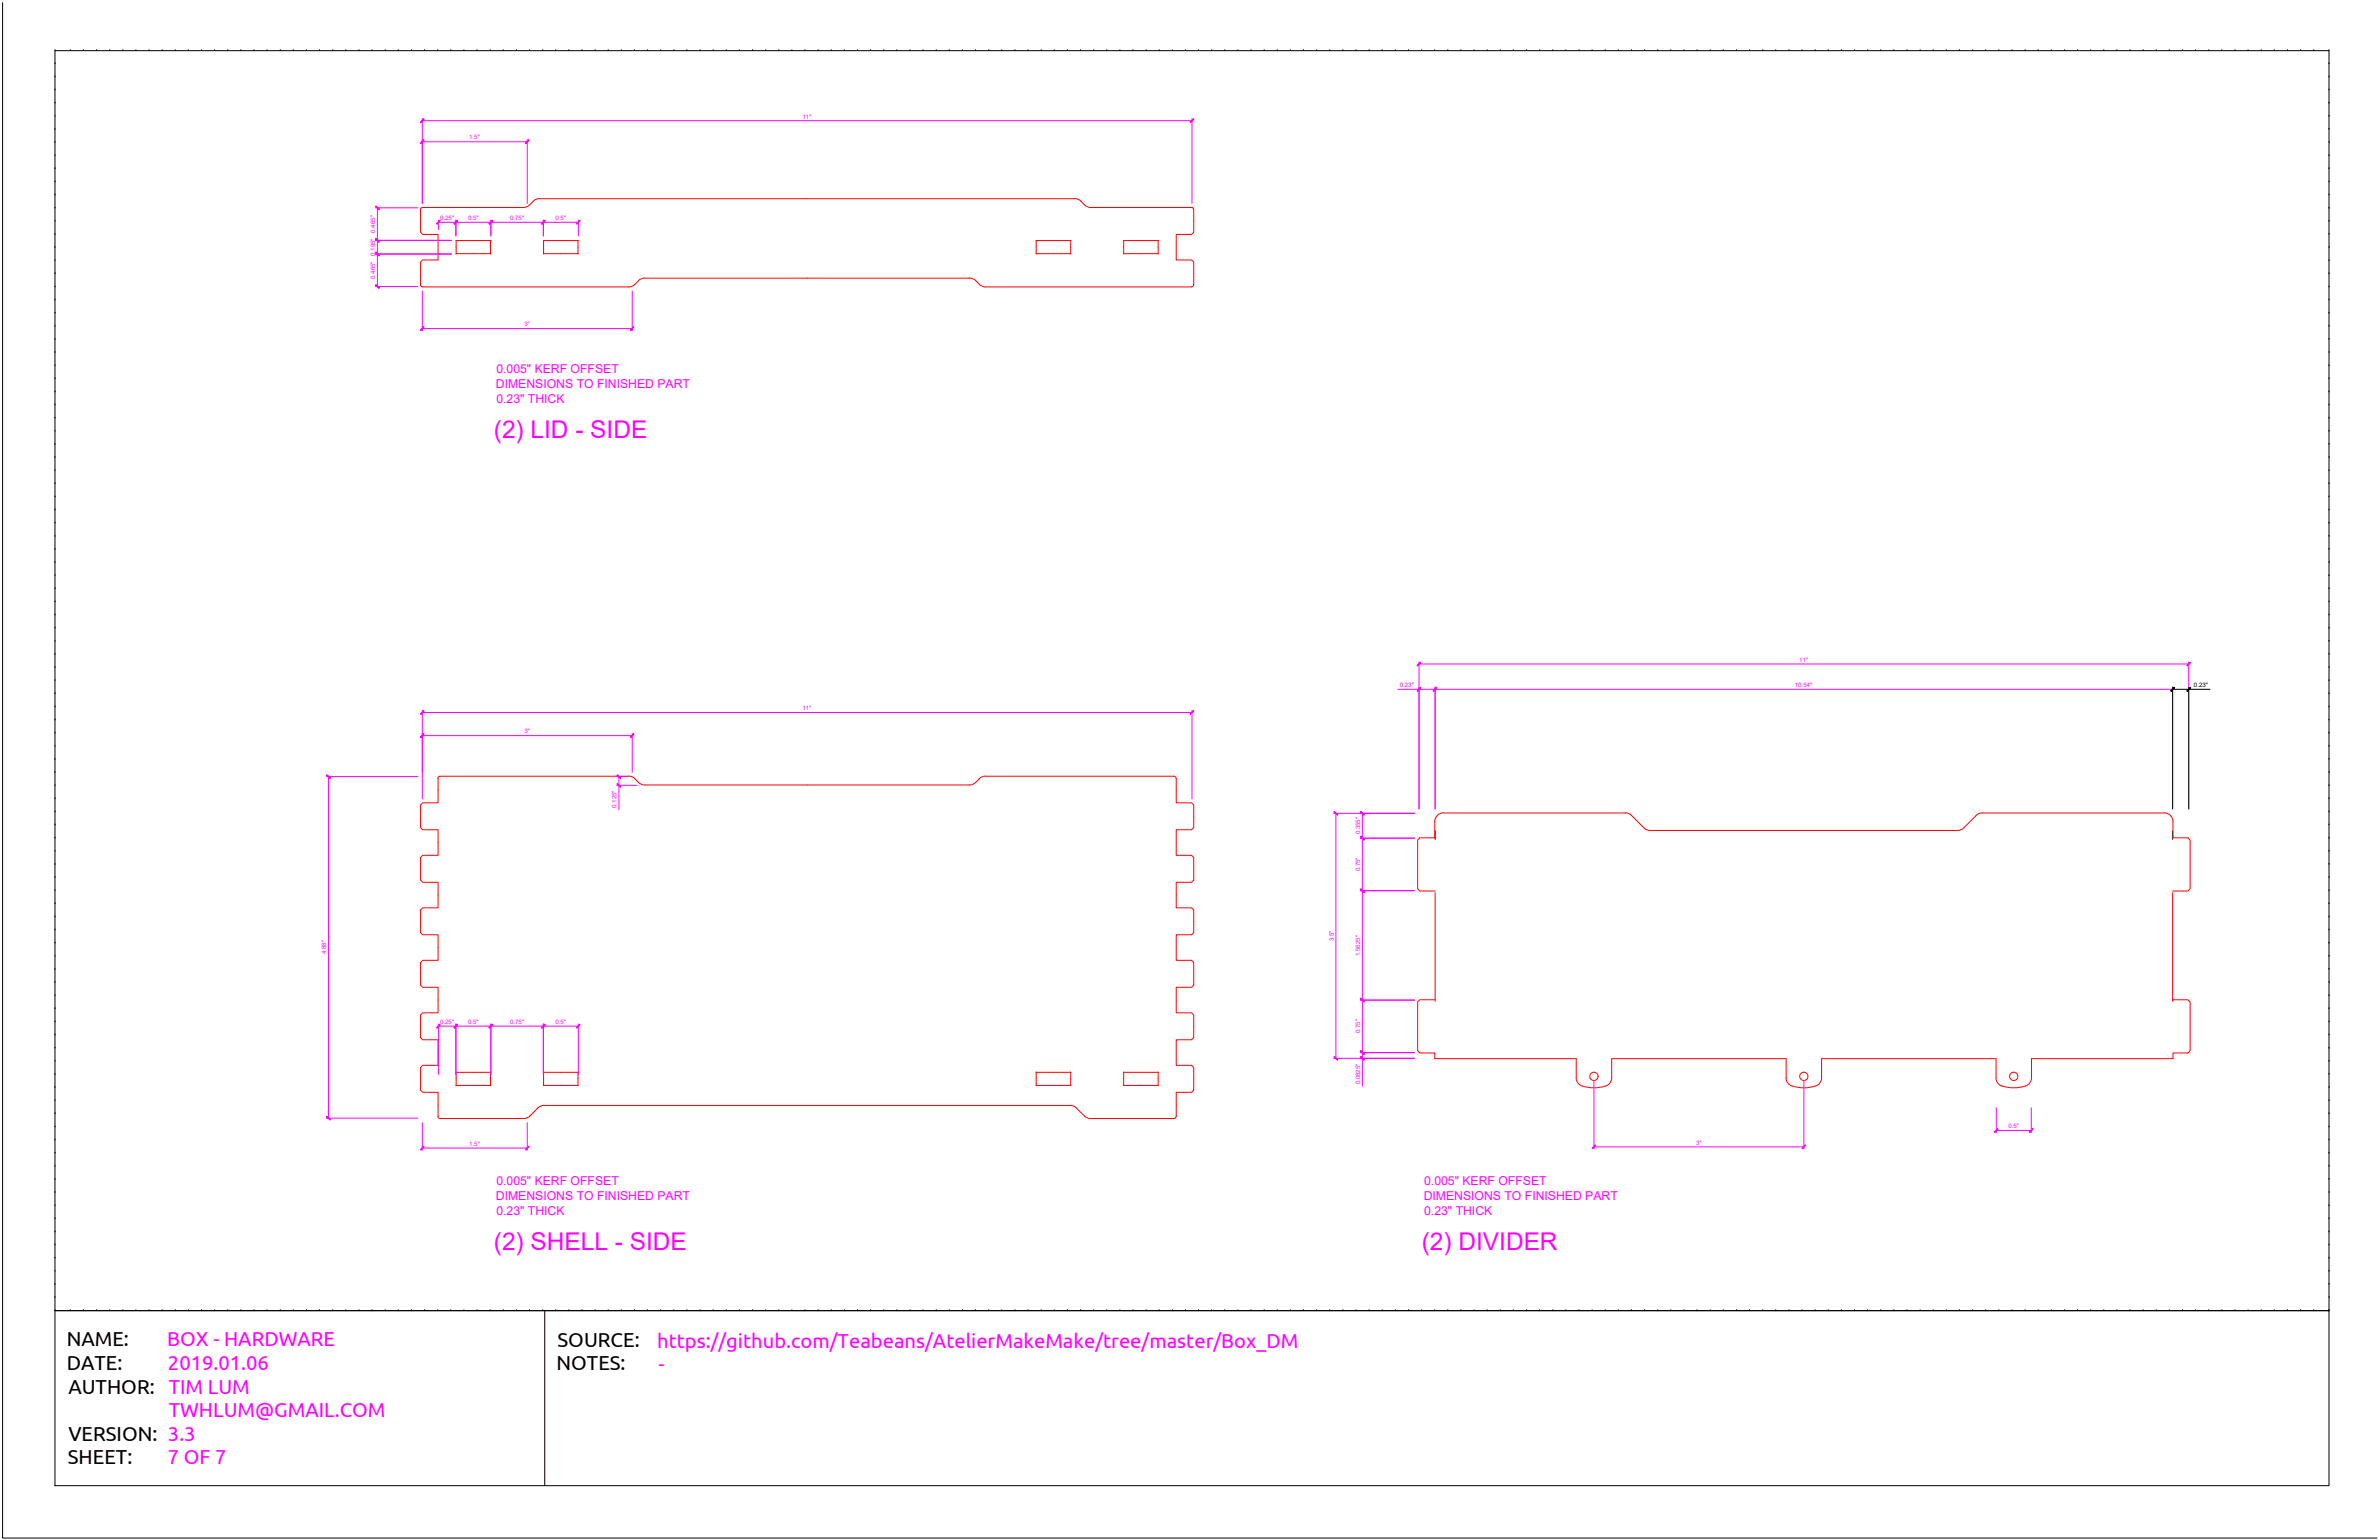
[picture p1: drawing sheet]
<svg xmlns="http://www.w3.org/2000/svg" width="864mm" height="559mm" viewBox="0 0 864 559" stroke-linecap="round" stroke-linejoin="round" font-family="sans-serif">
<defs><g id="words">
<g font-size="8.9" fill="#f0f">
<text x="179.3" y="159">(2) LID - SIDE</text>
<text x="179.3" y="453.7">(2) SHELL - SIDE</text>
<text x="516.1" y="453.7">(2) DIVIDER</text>
</g>
<g font-size="7.3">
<text x="24.2" y="488.5">NAME:</text>
<text x="202.4" y="488.7">SOURCE:</text>
<text x="24.2" y="497">DATE:</text>
<text x="202" y="497.3">NOTES:</text>
<text x="24.8" y="505.6">AUTHOR: TIM LUM</text>
<text x="24.8" y="522.7">VERSION: 3.3</text>
<text x="24.7" y="531.3">SHEET:</text>
</g>
<g font-size="7.3" fill="#f0f">
<text x="60.7" y="488.6">BOX - HARDWARE</text>
<text x="238.6" y="489.1">https://github.com/Teabeans/AtelierMakeMake/tree/master/Box_DM</text>
<text x="61" y="497.2">2019.01.06</text>
<text x="239" y="497.6">-</text>
<text x="61.3" y="514.2">TWHLUM@GMAIL.COM</text>
<text x="60.9" y="531.4">7 OF 7</text>
</g>
<g font-size="4.4" fill="#f0f">
<text x="180.2" y="135.5">0.005&quot; KERF OFFSET</text>
<text x="180" y="140.8">DIMENSIONS TO FINISHED PART</text>
<text x="180.2" y="146.2">0.23&quot; THICK</text>
<text x="180.2" y="430.2">0.005&quot; KERF OFFSET</text>
<text x="517" y="430.2">0.005&quot; KERF OFFSET</text>
<text x="180" y="435.5">DIMENSIONS TO FINISHED PART</text>
<text x="516.8" y="435.5">DIMENSIONS TO FINISHED PART</text>
<text x="180.2" y="440.9">0.23&quot; THICK</text>
<text x="517" y="440.9">0.23&quot; THICK</text>
</g>
<g font-size="2.2" fill="#f0f">
<text x="291.3" y="43">11&quot;</text>
<text x="170.3" y="50.6">1.5&quot;</text>
<text x="159.8" y="79.8">0.25&quot;</text>
<text x="169.9" y="79.8">0.5&quot;</text>
<text x="185.2" y="79.8">0.75&quot;</text>
<text x="201.6" y="79.8">0.5&quot;</text>
<text x="136.2" y="84.5" transform="rotate(-90 136.2 84.5)">0.465&quot;</text>
<text x="136.2" y="92.9" transform="rotate(-90 136.2 92.9)">0.195&quot;</text>
<text x="136.2" y="101.2" transform="rotate(-90 136.2 101.2)">0.465&quot;</text>
<text x="190.4" y="118.4">3&quot;</text>
<text x="653.1" y="240.2">11&quot;</text>
<text x="508.1" y="249.3">0.23&quot;</text>
<text x="651.6" y="249.3">10.54&quot;</text>
<text x="291.3" y="257.7">11&quot;</text>
<text x="190.4" y="266.1">3&quot;</text>
<text x="223.8" y="293.2" transform="rotate(-90 223.8 293.2)">0.125&quot;</text>
<text x="493.7" y="302.8" transform="rotate(-90 493.7 302.8)">0.355&quot;</text>
<text x="493.7" y="316.2" transform="rotate(-90 493.7 316.2)">0.75&quot;</text>
<text x="484.1" y="341.5" transform="rotate(-90 484.1 341.5)">3.5&quot;</text>
<text x="118.4" y="346.3" transform="rotate(-90 118.4 346.3)">4.88&quot;</text>
<text x="493.7" y="346.9" transform="rotate(-90 493.7 346.9)">1.5625&quot;</text>
<text x="159.8" y="371.5">0.25&quot;</text>
<text x="169.9" y="371.5">0.5&quot;</text>
<text x="185.2" y="371.5">0.75&quot;</text>
<text x="201.6" y="371.5">0.5&quot;</text>
<text x="493.7" y="375" transform="rotate(-90 493.7 375)">0.75&quot;</text>
<text x="493.7" y="393.5" transform="rotate(-90 493.7 393.5)">0.0825&quot;</text>
<text x="729.1" y="409.4">0.5&quot;</text>
<text x="170.3" y="415.8">1.5&quot;</text>
<text x="615.7" y="415.3">3&quot;</text>
</g>
<text font-size="2.2" x="796.4" y="249.3">0.23&quot;</text>
</g></defs>
<!-- layer: CUT -->
<g fill="none" stroke="#f00" stroke-width=".36">
<path d="M153.4 75.2l-.7 .5v8.6l.7 .8h5.6v9.2h-5.6l-.7 .8v8.5l.7 .5M153.4 75.3h36.6M193.6 73l-1.7 1.7-1.9 .6M195.8 72.1l-1.4 .3-.8 .6M195.8 72.1h194.4M390.1 72.1l1.5 .3 .8 .6M392.4 73l1.7 1.7 1.8 .6h36.6M432.5 75.2l.6 .3 .2 .5M433.3 76v8.3l-.8 .8h-5.5v9.2h5.5l.8 .8v8.2M165.5 92h12.7M165.5 87.3h12.7M165.6 87.2v5"/>
<path d="M178.1 87.2v5M197.2 92h12.7M197.2 87.3h12.7M197.3 87.2v5M209.8 87.2v5M376.1 92h12.7M376.1 87.3h12.7M376.1 87.2v5M388.7 87.2v5M407.8 92h12.7M407.8 87.3h12.7M407.9 87.2v5"/>
<path d="M420.4 87.2v5M355.5 103.2l.8 .6 1.5 .3h74.7l.6-.3 .2-.5M355.5 103.2l-1.7-1.7-1.3-.6h-118.5l-1.9 .6-2.4 2.3-1.5 .3h-74.8M159.8 281.7l-.8 .4v9.2h-5.6l-.7 .8v8.2l.7 .8h5.6v9.3h-5.6l-.7 .8v8.1l.7 .8h5.6v9.3h-5.6l-.7 .8v8.2l.7 .8h5.6v9.3h-5.6l-.7 .8v8.1l.7 .8h5.6v9.3h-5.6l-.7 .8v8.2l.7 .8h5.6v9.3h-5.6l-.7 .8v8.2l.7 .7h5.6v9.1l.8 .5M159.8 281.7h68.4M228.2 281.6l1 .2 1.3 .8M230.5 282.6l1.6 1.6 1.9 .6h118l1.8-.6 1.7-1.6M357.8 281.6l-1.5 .4-.8 .6M357.8 281.7h68.4l.5 .2 .3 .6v8.8h5.5l.8 .8v8.2l-.8 .8h-5.5v9.3h5.5l.8 .8v8.1l-.8 .8h-5.5v9.3h5.5l.8 .8v8.2l-.8 .8h-5.5v9.3h5.5l.8 .8v8.1l-.8 .8h-5.5v9.3h5.5l.8 .8v8.2l-.8 .8h-5.5v9.3h5.5l.8 .8v8.2l-.8 .7h-5.5v8.8l-.3 .5-.5 .3-30.9-.1-1.3-.5-3.7-3.6-1.9-.6M520.8 298.2v5.8h-5.4l-.8 .8v17.7l.8 .8h5.6M524 295a3.2 3.2 0 0 0-3.2 3.1M524 295h66.1"/>
<path d="M590 295l1 .1 1.3 .8M592.3 295.9l4.8 4.8 1.9 .6M717.4 295.9l-4.9 4.8-1.9 .6h-111.6M719.6 295l-1.5 .3-.8 .6M719.6 295h66M785.6 295a3.2 3.2 0 0 1 3.2 3.1M788.8 298.2v5.8h5.4l.8 .8v17.7l-.8 .8h-5.5M521 304h.1M788.7 304h.1M521 323.9v39.5M788.7 323.9v39.5M521 362.8h-5.6l-.8 .8v17.7l.8 .8h5.4v2h51.4v7.5l.7 1.6 1.4 .9"/>
<path d="M788.7 362.8h5.5l.8 .8v17.7l-.8 .8h-5.4v2h-51.3l-.1 7.5-.7 1.6-1.4 .9M165.5 389.1h12.7M165.5 393.8h12.7M165.6 389v4.9M178.1 389v4.9M197.2 389.1h12.7M197.2 393.8h12.7M197.3 389v4.9M209.8 389v4.9M376.1 389.1h12.7M376.1 393.8h12.7M376.1 389v4.9"/>
<path d="M388.7 389v4.9M407.8 389.1h12.7M407.8 393.8h12.7M407.9 389v4.9M420.4 389v4.9M574.4 394a13.5 13.5 0 0 0 8.5 0M648.3 391.1l.3 1.1 .5 1 1.4 .9M648.4 391.1v-7h-63.3l-.1 7.5-.7 1.6-1.4 .9M659.1 394l-4.3 .7-4.2-.7M659.1 394.1l1.4-.9 .7-1.6 .1-7.5h63.3v7.5l.7 1.6 1.4 .9M726.8 394a13.5 13.5 0 0 0 8.5 0M197.5 401.1l-1.9 .6-3.6 3.6-1.4 .5-30.8 .1"/>
<path d="M197.5 401.1h191"/>
<circle cx="578.6" cy="390.6" r="1.5"/>
<circle cx="654.8" cy="390.6" r="1.5"/>
<circle cx="731" cy="390.6" r="1.5"/>
</g>
<!-- layer: ANNO -->
<g fill="none" stroke="#f0f" stroke-width=".36">
<path d="M153.3 43v30.8M153.3 43.8h279.4M153.3 51.4h38.1M191.4 50.6v23.2M432.7 43v30.8M136.2 75.4h15.5M137 75.4v28.6M159.1 79.9v3.4M165.5 79.9v5.7M178.2 79.9v5.7M197.2 79.9v5.7M209.9 79.9v5.7"/>
<path d="M136.2 87.2h27.7M136.2 92.2h27.7M159.1 80.7h50.8M136.2 104h15.5M153.3 105.6v14.4M153.3 119.2h76.2M229.5 105.6v14.4M153.3 257.7v32.2M153.3 258.5h279.4M432.7 257.7v32.2M507.4 250.1h281.3M515.1 240.2v53.4"/>
<path d="M515.1 240.9h279.4M521 249.3v44.3M788.7 249.3v44.3M794.5 240.2v53.4M153.3 266.9h76.2M229.5 266.1v14.1M118.5 281.8h33.2M119.3 281.8v123.9M223.9 281.8h4M223.9 285h7.2M224.7 281.8v12.1M484.1 295.1h29.4"/>
<path d="M484.9 295.1v88.9M494.6 295.1v99.1M493.8 304.1h19.7M493.8 323.2h19.7M159.1 371.5v18.4M159.1 372.3h50.8M165.5 371.5v18.4M178.2 371.5v18.4M197.2 371.5v18.4M209.9 371.5v18.4M493.8 362.9h19.7M484.1 384h29.4"/>
<path d="M493.8 381.9h19.7M578.6 392.1v24.8M654.8 392.1v24.8M118.5 405.7h33.2M153.3 407.3v10.1M153.3 416.6h38.1M191.4 407.3v10.1M578.6 416.2h76.2M724.7 402v9M724.7 410.2h12.7M737.4 402v9"/>
</g>
<!-- layer: 0 -->
<g fill="#f0f" stroke="#f0f" stroke-width=".36">
<path d="M164.8 372.9l1.2-1.2zM166 371.7l-1.1 1.3z"/>
<path d="M159.7 371.7l-1.1 1.3zM159.7 371.7l-1.1 1.3z"/>
<path d="M166 371.7l-1.1 1.3zM166 371.7l-1.1 1.3z"/>
<path d="M177.5 372.9l1.2-1.2zM178.7 371.7l-1.1 1.3z"/>
<path d="M178.7 371.7l-1.1 1.3zM178.7 371.7l-1.1 1.3z"/>
<path d="M196.6 372.9l1.2-1.2zM197.8 371.7l-1.1 1.3z"/>
<path d="M197.8 371.7l-1.1 1.3zM197.8 371.7l-1.1 1.3z"/>
<path d="M209.3 372.9l1.2-1.2zM210.5 371.7l-1.1 1.3z"/>
<path d="M153.8 266.2l-1 1.4zM153.8 266.2l-1 1.4z"/>
<path d="M228.8 267.4l1.2-1.2zM230 266.2l-1 1.4z"/>
<path d="M224 281.3l1.3 1zM224 281.3l1.3 1z"/>
<path d="M224.1 284.3l1.2 1.2zM224 284.5l1.3 1z"/>
<path d="M118.7 405.1l1.2 1.2zM118.6 405.2l1.3 1.1z"/>
<path d="M118.6 281.3l1.3 1zM118.6 281.3l1.3 1z"/>
<path d="M159.7 80l-1.1 1.3zM158.5 81.2l1.2-1.2z"/>
<path d="M164.8 81.2l1.2-1.2zM166 80l-1.1 1.3z"/>
<path d="M166 80l-1.1 1.3zM164.8 81.2l1.2-1.2z"/>
<path d="M177.5 81.2l1.2-1.2zM178.7 80l-1.1 1.3z"/>
<path d="M178.7 80l-1.1 1.3zM177.5 81.2l1.2-1.2z"/>
<path d="M196.6 81.2l1.2-1.2zM197.8 80l-1.1 1.3z"/>
<path d="M197.8 80l-1.1 1.3zM196.6 81.2l1.2-1.2z"/>
<path d="M209.3 81.2l1.2-1.2zM210.5 80l-1.1 1.3z"/>
<path d="M136.4 86.7l1.3 1zM136.5 86.5l1.2 1.2z"/>
<path d="M136.5 91.5l1.2 1.2zM136.4 91.6l1.3 1.1z"/>
<path d="M136.5 86.5l1.2 1.2zM136.4 86.7l1.3 1z"/>
<path d="M136.4 74.9l1.3 1zM136.4 74.9l1.3 1z"/>
<path d="M136.4 91.6l1.3 1.1zM136.4 91.6l1.3 1.1z"/>
<path d="M136.5 103.3l1.2 1.2zM136.4 103.4l1.3 1.1z"/>
<path d="M153.8 118.6l-1 1.3zM153.8 118.6l-1 1.3z"/>
<path d="M228.8 119.8l1.2-1.2zM230 118.6l-1 1.3z"/>
<path d="M153.8 43.2l-1 1.3zM153.8 43.2l-1 1.3z"/>
<path d="M432 44.3l1.3-1.1zM433.3 43.2l-1.1 1.3z"/>
<path d="M153.8 257.9l-1 1.3zM152.6 259.1l1.2-1.2z"/>
<path d="M432 259.1l1.3-1.2zM433.3 257.9l-1.1 1.3z"/>
<path d="M153.8 50.8l-1 1.3zM152.6 52l1.2-1.2z"/>
<path d="M190.7 52l1.2-1.2zM191.9 50.8l-1 1.3z"/>
<path d="M190.7 417.1l1.2-1.2zM191.9 415.9l-1 1.4z"/>
<path d="M153.8 415.9l-1 1.4zM153.8 415.9l-1 1.4z"/>
<path d="M515.6 240.3l-1 1.3zM515.6 240.3l-1 1.3z"/>
<path d="M793.8 241.5l1.3-1.2zM795.1 240.3l-1.1 1.3z"/>
<path d="M520.3 250.7l1.2-1.2zM521.5 249.5l-1.1 1.3z"/>
<path d="M515.6 249.5l-1 1.3zM515.6 249.5l-1 1.3z"/>
<path d="M521.5 249.5l-1.1 1.3zM521.5 249.5l-1.1 1.3z"/>
<path d="M788 250.7l1.2-1.2zM789.2 249.5l-1.1 1.3z"/>
<path d="M484.3 294.6l1.3 1.1zM484.3 294.6l1.3 1.1z"/>
<path d="M484.4 383.4l1.2 1.2zM484.3 383.5l1.3 1.1z"/>
<path d="M493.9 381.4l1.3 1.1zM493.9 381.4l1.3 1.1z"/>
<path d="M494 383.4l1.2 1.2zM493.9 383.5l1.3 1.1z"/>
<path d="M494 381.3l1.2 1.2zM493.9 381.4l1.3 1.1z"/>
<path d="M493.9 362.3l1.3 1.1zM493.9 362.3l1.3 1.1z"/>
<path d="M494 362.2l1.2 1.2zM493.9 362.3l1.3 1.1z"/>
<path d="M493.9 322.7l1.3 1zM493.9 322.7l1.3 1z"/>
<path d="M493.9 322.7l1.3 1zM493.9 322.7l1.3 1z"/>
<path d="M493.9 303.6l1.3 1.1zM493.9 303.6l1.3 1.1z"/>
<path d="M493.9 303.6l1.3 1.1zM493.9 303.6l1.3 1.1z"/>
<path d="M493.9 294.6l1.3 1.1zM493.9 294.6l1.3 1.1z"/>
<path d="M579.1 415.5l-1 1.3zM579.1 415.5l-1 1.3z"/>
<path d="M654.1 416.7l1.2-1.2zM655.3 415.5l-1 1.3z"/>
<path d="M725.2 409.5l-1.1 1.4zM725.2 409.5l-1.1 1.4z"/>
<path d="M736.7 410.7l1.2-1.2zM737.9 409.5l-1.1 1.4z"/>
</g>
<g fill="none" stroke="#000" stroke-width=".36">
<path d="M.9 .9v557.2h862M20 18.4h.1M20 18.4h825.5v457.2h-825.5zM25.5 18.4h.1M30.3 18.4h.1M35.1 18.4h.1M39.8 18.4h.1M44.6 18.4h.1M49.3 18.4h.1M54.1 18.4h.1M58.9 18.4h.1M63.6 18.4h.1"/>
<path d="M68.4 18.4h.1M73.2 18.4h.1M77.9 18.4h.1M82.7 18.4h.1M87.4 18.4h.1M92.2 18.4h.1M97 18.4h.1M101.7 18.4h.1M106.5 18.4h.1M111.3 18.4h.1M116 18.4h.1M120.8 18.4h.1"/>
<path d="M125.5 18.4h.1M130.3 18.4h.1M135.1 18.4h.1M139.8 18.4h.1M144.6 18.4h.1M149.4 18.4h.1M154.1 18.4h.1M158.9 18.4h.1M163.6 18.4h.1M168.4 18.4h.1M173.2 18.4h.1M177.9 18.4h.1"/>
<path d="M182.7 18.4h.1M187.5 18.4h.1M192.2 18.4h.1M197 18.4h.1M201.7 18.4h.1M206.5 18.4h.1M211.3 18.4h.1M216 18.4h.1M220.8 18.4h.1M225.6 18.4h.1M230.3 18.4h.1M235.1 18.4h.1"/>
<path d="M239.8 18.4h.1M244.6 18.4h.1M249.4 18.4h.1M254.1 18.4h.1M258.9 18.4h.1M263.7 18.4h.1M268.4 18.4h.1M273.2 18.4h.1M277.9 18.4h.1M282.7 18.4h.1M287.5 18.4h.1M292.2 18.4h.1"/>
<path d="M297 18.4h.1M301.8 18.4h.1M306.5 18.4h.1M311.3 18.4h.1M316 18.4h.1M320.8 18.4h.1M325.6 18.4h.1M330.3 18.4h.1M335.1 18.4h.1M339.9 18.4h.1M344.6 18.4h.1M349.4 18.4h.1"/>
<path d="M354.1 18.4h.1M358.9 18.4h.1M363.7 18.4h.1M368.4 18.4h.1M373.2 18.4h.1M378 18.4h.1M382.7 18.4h.1M387.5 18.4h.1M392.2 18.4h.1M397 18.4h.1M401.8 18.4h.1M406.5 18.4h.1"/>
<path d="M411.3 18.4h.1M416.1 18.4h.1M420.8 18.4h.1M425.6 18.4h.1M430.3 18.4h.1M435.1 18.4h.1M439.9 18.4h.1M444.6 18.4h.1M449.4 18.4h.1M454.1 18.4h.1M458.9 18.4h.1M463.6 18.4h.1"/>
<path d="M468.4 18.4h.1M473.2 18.4h.1M478 18.4h.1M482.7 18.4h.1M487.5 18.4h.1M492.2 18.4h.1M497 18.4h.1M501.7 18.4h.1M506.5 18.4h.1M511.3 18.4h.1M516.1 18.4h.1M520.8 18.4h.1"/>
<path d="M525.6 18.4h.1M530.3 18.4h.1M535.1 18.4h.1M539.8 18.4h.1M544.6 18.4h.1M549.4 18.4h.1M554.2 18.4h.1M558.9 18.4h.1M563.7 18.4h.1M568.4 18.4h.1M573.2 18.4h.1M577.9 18.4h.1"/>
<path d="M582.7 18.4h.1M587.5 18.4h.1M592.3 18.4h.1M597 18.4h.1M601.8 18.4h.1M606.5 18.4h.1M611.3 18.4h.1M616 18.4h.1M620.8 18.4h.1M625.6 18.4h.1M630.4 18.4h.1M635.1 18.4h.1"/>
<path d="M639.9 18.4h.1M644.6 18.4h.1M649.4 18.4h.1M654.1 18.4h.1M658.9 18.4h.1M663.7 18.4h.1M668.5 18.4h.1M673.2 18.4h.1M678 18.4h.1M682.7 18.4h.1M687.5 18.4h.1M692.2 18.4h.1"/>
<path d="M697 18.4h.1M701.8 18.4h.1M706.6 18.4h.1M711.3 18.4h.1M716.1 18.4h.1M720.8 18.4h.1M725.6 18.4h.1M730.3 18.4h.1M735.1 18.4h.1M739.9 18.4h.1M744.7 18.4h.1M749.4 18.4h.1"/>
<path d="M754.2 18.4h.1M758.9 18.4h.1M763.7 18.4h.1M768.4 18.4h.1M773.2 18.4h.1M778 18.4h.1M782.8 18.4h.1M787.5 18.4h.1M792.3 18.4h.1M797 18.4h.1M801.8 18.4h.1M806.5 18.4h.1"/>
<path d="M811.3 18.4h.1M816.1 18.4h.1M820.9 18.4h.1M825.6 18.4h.1M830.4 18.4h.1M835.1 18.4h.1M839.9 18.4h.1M845.5 18.4h.1M20 37.4h.1M20 32.7h.1M20 27.9h.1M20 23.1h.1"/>
<path d="M845.5 23.1h.1M845.5 27.9h.1M845.5 32.7h.1M845.5 37.4h.1M20 56.5h.1M20 51.7h.1M20 47h.1M20 42.2h.1M845.5 42.2h.1M845.5 47h.1M845.5 51.7h.1M845.5 56.5h.1"/>
<path d="M20 75.5h.1M20 70.8h.1M20 66h.1M20 61.2h.1M845.5 61.2h.1M845.5 66h.1M845.5 70.8h.1M845.5 75.5h.1M20 99.3h.1M20 94.6h.1M20 89.8h.1M20 85.1h.1"/>
<path d="M20 80.3h.1M845.5 80.3h.1M845.5 85.1h.1M845.5 89.8h.1M845.5 94.6h.1M845.5 99.3h.1M20 118.4h.1M20 113.6h.1M20 108.9h.1M20 104.1h.1M845.5 104.1h.1M845.5 108.9h.1"/>
<path d="M845.5 113.6h.1M845.5 118.4h.1M20 137.4h.1M20 132.7h.1M20 127.9h.1M20 123.2h.1M845.5 123.2h.1M845.5 127.9h.1M845.5 132.7h.1M845.5 137.4h.1M20 156.5h.1M20 151.7h.1"/>
<path d="M20 147h.1M20 142.2h.1M845.5 142.2h.1M845.5 147h.1M845.5 151.7h.1M845.5 156.5h.1M20 175.5h.1M20 170.8h.1M20 166h.1M20 161.3h.1M845.5 161.3h.1M845.5 166h.1"/>
<path d="M845.5 170.8h.1M845.5 175.5h.1M20 199.4h.1M20 194.6h.1M20 189.8h.1M20 185.1h.1M20 180.3h.1M845.5 180.3h.1M845.5 185.1h.1M845.5 189.8h.1M845.5 194.6h.1M845.5 199.4h.1"/>
<path d="M20 218.4h.1M20 213.6h.1M20 208.9h.1M20 204.1h.1M845.5 204.1h.1M845.5 208.9h.1M845.5 213.6h.1M845.5 218.4h.1M20 237.5h.1M20 232.7h.1M20 227.9h.1M20 223.2h.1"/>
<path d="M845.5 223.2h.1M845.5 227.9h.1M845.5 232.7h.1M845.5 237.5h.1M20 256.5h.1M20 251.7h.1M20 247h.1M20 242.2h.1M788.7 250.1h13.5M788.7 249.3v44.3M794.5 249.3v44.3M845.5 242.2h.1"/>
<path d="M845.5 247h.1M845.5 251.7h.1M845.5 256.5h.1M20 275.6h.1M20 270.8h.1M20 266h.1M20 261.3h.1M845.5 261.3h.1M845.5 266h.1M845.5 270.8h.1M845.5 275.6h.1M20 299.4h.1"/>
<path d="M20 294.6h.1M20 289.8h.1M20 285.1h.1M20 280.3h.1M845.5 280.3h.1M845.5 285.1h.1M845.5 289.8h.1M845.5 294.6h.1M845.5 299.4h.1M20 318.4h.1M20 313.7h.1M20 308.9h.1"/>
<path d="M20 304.1h.1M521 301.5v3.1M788.7 301.5v3.1M845.5 304.1h.1M845.5 308.9h.1M845.5 313.7h.1M845.5 318.4h.1M20 337.5h.1M20 332.7h.1M20 327.9h.1M20 323.2h.1M845.5 323.2h.1"/>
<path d="M845.5 327.9h.1M845.5 332.7h.1M845.5 337.5h.1M20 356.5h.1M20 351.8h.1M20 347h.1M20 342.2h.1M845.5 342.2h.1M845.5 347h.1M845.5 351.8h.1M845.5 356.5h.1M20 375.6h.1"/>
<path d="M20 370.8h.1M20 366h.1M20 361.3h.1M845.5 361.3h.1M845.5 366h.1M845.5 370.8h.1M845.5 375.6h.1M20 399.4h.1M20 394.6h.1M20 389.9h.1M20 385.1h.1M20 380.3h.1"/>
<path d="M845.5 380.3h.1M845.5 385.1h.1M845.5 389.9h.1M845.5 394.6h.1M845.5 399.4h.1M20 418.4h.1M20 413.7h.1M20 408.9h.1M20 404.1h.1M845.5 404.1h.1M845.5 408.9h.1M845.5 413.7h.1"/>
<path d="M845.5 418.4h.1M20 437.5h.1M20 432.7h.1M20 428h.1M20 423.2h.1M845.5 423.2h.1M845.5 428h.1M845.5 432.7h.1M845.5 437.5h.1M20 456.5h.1M20 451.8h.1M20 447h.1"/>
<path d="M20 442.2h.1M845.5 442.2h.1M845.5 447h.1M845.5 451.8h.1M845.5 456.5h.1M20 475.6h.1M20 470.8h.1M20 466.1h.1M20 461.3h.1M20 475.6h825.5v63.5h-825.5zM25.5 475.6h.1M30.3 475.6h.1"/>
<path d="M35.1 475.6h.1M39.8 475.6h.1M44.6 475.6h.1M49.3 475.6h.1M54.1 475.6h.1M58.9 475.6h.1M63.6 475.6h.1M68.4 475.6h.1M73.2 475.6h.1M77.9 475.6h.1M82.7 475.6h.1M87.4 475.6h.1"/>
<path d="M92.2 475.6h.1M97 475.6h.1M101.7 475.6h.1M106.5 475.6h.1M111.3 475.6h.1M116 475.6h.1M120.8 475.6h.1M125.5 475.6h.1M130.3 475.6h.1M135.1 475.6h.1M139.8 475.6h.1M144.6 475.6h.1"/>
<path d="M149.4 475.6h.1M154.1 475.6h.1M158.9 475.6h.1M163.6 475.6h.1M168.4 475.6h.1M173.2 475.6h.1M177.9 475.6h.1M182.7 475.6h.1M187.5 475.6h.1M192.2 475.6h.1M197 475.6h.1M197.8 475.6v63.5"/>
<path d="M201.7 475.6h.1M206.5 475.6h.1M211.3 475.6h.1M216 475.6h.1M220.8 475.6h.1M225.6 475.6h.1M230.3 475.6h.1M235.1 475.6h.1M239.8 475.6h.1M244.6 475.6h.1M249.4 475.6h.1M254.1 475.6h.1"/>
<path d="M258.9 475.6h.1M263.7 475.6h.1M268.4 475.6h.1M273.2 475.6h.1M277.9 475.6h.1M282.7 475.6h.1M287.5 475.6h.1M292.2 475.6h.1M297 475.6h.1M301.8 475.6h.1M306.5 475.6h.1M311.3 475.6h.1"/>
<path d="M316 475.6h.1M320.8 475.6h.1M325.6 475.6h.1M330.3 475.6h.1M335.1 475.6h.1M339.9 475.6h.1M344.6 475.6h.1M349.4 475.6h.1M354.1 475.6h.1M358.9 475.6h.1M363.7 475.6h.1M368.4 475.6h.1"/>
<path d="M373.2 475.6h.1M378 475.6h.1M382.7 475.6h.1M387.5 475.6h.1M392.2 475.6h.1M397 475.6h.1M401.8 475.6h.1M406.5 475.6h.1M411.3 475.6h.1M416.1 475.6h.1M420.8 475.6h.1M425.6 475.6h.1"/>
<path d="M430.3 475.6h.1M435.1 475.6h.1M439.9 475.6h.1M444.6 475.6h.1M449.4 475.6h.1M454.1 475.6h.1M458.9 475.6h.1M463.6 475.6h.1M468.4 475.6h.1M473.2 475.6h.1M478 475.6h.1M482.7 475.6h.1"/>
<path d="M487.5 475.6h.1M492.2 475.6h.1M497 475.6h.1M501.7 475.6h.1M506.5 475.6h.1M511.3 475.6h.1M516.1 475.6h.1M520.8 475.6h.1M525.6 475.6h.1M530.3 475.6h.1M535.1 475.6h.1M539.8 475.6h.1"/>
<path d="M544.6 475.6h.1M549.4 475.6h.1M554.2 475.6h.1M558.9 475.6h.1M563.7 475.6h.1M568.4 475.6h.1M573.2 475.6h.1M577.9 475.6h.1M582.7 475.6h.1M587.5 475.6h.1M592.3 475.6h.1M597 475.6h.1"/>
<path d="M601.8 475.6h.1M606.5 475.6h.1M611.3 475.6h.1M616 475.6h.1M620.8 475.6h.1M625.6 475.6h.1M630.4 475.6h.1M635.1 475.6h.1M639.9 475.6h.1M644.6 475.6h.1M649.4 475.6h.1M654.1 475.6h.1"/>
<path d="M658.9 475.6h.1M663.7 475.6h.1M668.5 475.6h.1M673.2 475.6h.1M678 475.6h.1M682.7 475.6h.1M687.5 475.6h.1M692.2 475.6h.1M697 475.6h.1M701.8 475.6h.1M706.6 475.6h.1M711.3 475.6h.1"/>
<path d="M716.1 475.6h.1M720.8 475.6h.1M725.6 475.6h.1M730.3 475.6h.1M735.1 475.6h.1M739.9 475.6h.1M744.7 475.6h.1M749.4 475.6h.1M754.2 475.6h.1M758.9 475.6h.1M763.7 475.6h.1M768.4 475.6h.1"/>
<path d="M773.2 475.6h.1M778 475.6h.1M782.8 475.6h.1M787.5 475.6h.1M792.3 475.6h.1M797 475.6h.1M801.8 475.6h.1M806.5 475.6h.1M811.3 475.6h.1M816.1 475.6h.1M820.9 475.6h.1M825.6 475.6h.1"/>
<path d="M830.4 475.6h.1M835.1 475.6h.1M839.9 475.6h.1M845.5 461.3h.1M845.5 466.1h.1M845.5 470.8h.1M845.5 475.6h.1"/>
</g>
<g fill="#000" stroke="#000" stroke-width=".36">
<path d="M789.2 249.5l-1.1 1.3zM788 250.7l1.2-1.2z"/>
<path d="M793.8 250.7l1.3-1.2zM795.1 249.5l-1.1 1.3z"/>
</g>
<use href="#words"/>
</svg>
